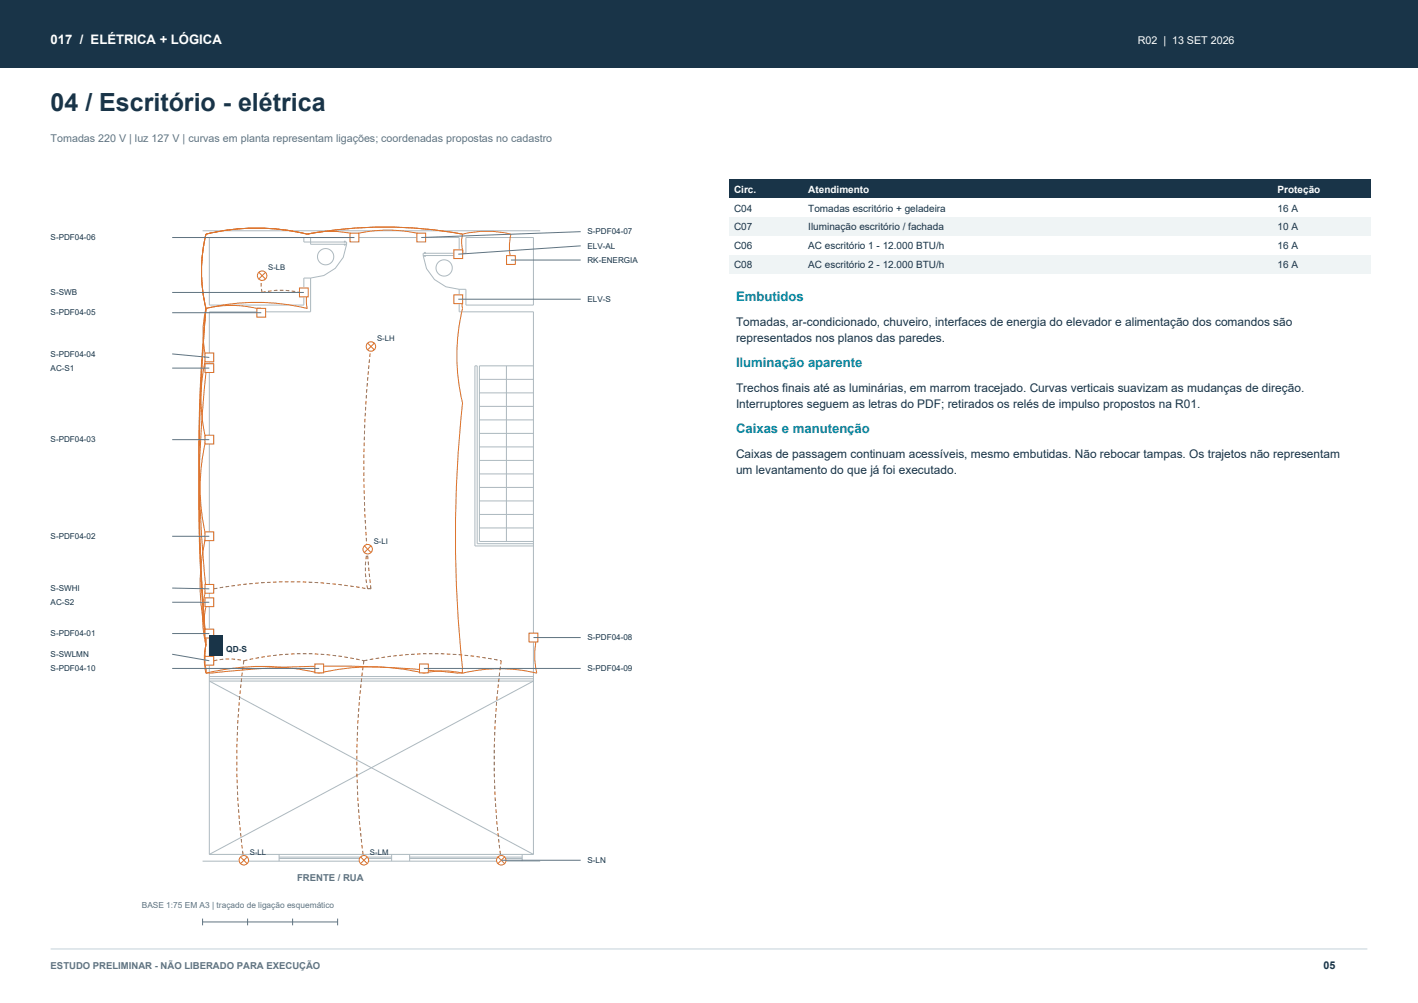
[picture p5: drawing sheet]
<svg xmlns="http://www.w3.org/2000/svg" width="420mm" height="297mm" viewBox="0 0 420 297" stroke-linecap="round" stroke-linejoin="round" font-family="sans-serif">
<defs><g id="words">
<text font-size="7.4" fill="#193448" x="15" y="33">04 / Escritório - elétrica</text>
<text font-size="3.9" fill="#fff" x="15" y="13">017 / ELÉTRICA + LÓGICA</text>
<g font-size="3.9" fill="#058ca5">
<text x="218" y="89.1">Embutidos</text>
<text x="218" y="108.6">Iluminação aparente</text>
<text x="218" y="128.1">Caixas e manutenção</text>
</g>
<g font-size="3.5" fill="#193448">
<text x="218" y="96.6">Tomadas, ar-condicionado, chuveiro, interfaces de energia do elevador e alimentação dos comandos são</text>
<text x="218" y="101.4">representados nos planos das paredes.</text>
<text x="218" y="116.1">Trechos finais até as luminárias, em marrom tracejado. Curvas verticais suavizam as mudanças de direção.</text>
<text x="218" y="120.9">Interruptores seguem as letras do PDF; retirados os relés de impulso propostos na R01.</text>
<text x="218" y="135.6">Caixas de passagem continuam acessíveis, mesmo embutidas. Não rebocar tampas. Os trajetos não representam</text>
<text x="218" y="140.4">um levantamento do que já foi executado.</text>
</g>
<text font-size="3.2" fill="#fff" x="337" y="13">R02 | 13 SET 2026</text>
<text font-size="3.2" fill="#607482" x="15" y="42">Tomadas 220 V | luz 127 V | curvas em planta representam ligações; coordenadas propostas no cadastro</text>
<text font-size="3.2" fill="#193448" x="392" y="287">05</text>
<g font-size="3" fill="#fff">
<text x="217.4" y="57">Circ.</text>
<text x="239.4" y="57">Atendimento</text>
<text x="378.4" y="57">Proteção</text>
</g>
<g font-size="3" fill="#193448">
<text x="217.4" y="62.6">C04</text>
<text x="239.4" y="62.6">Tomadas escritório + geladeira</text>
<text x="378.4" y="62.6">16 A</text>
<text x="217.4" y="68.2">C07</text>
<text x="239.4" y="68.2">Iluminação escritório / fachada</text>
<text x="378.4" y="68.2">10 A</text>
<text x="217.4" y="73.9">C06</text>
<text x="239.4" y="73.9">AC escritório 1 - 12.000 BTU/h</text>
<text x="378.4" y="73.9">16 A</text>
<text x="217.4" y="79.5">C08</text>
<text x="239.4" y="79.5">AC escritório 2 - 12.000 BTU/h</text>
<text x="378.4" y="79.5">16 A</text>
</g>
<g font-size="2.8" fill="#607482">
<text x="88" y="261">FRENTE / RUA</text>
<text x="15" y="287">ESTUDO PRELIMINAR - NÃO LIBERADO PARA EXECUÇÃO</text>
</g>
<text font-size="2.5" fill="#193448" x="67" y="193">QD-S</text>
<text font-size="2.5" fill="#607482" x="42" y="269">BASE 1:75 EM A3 | traçado de ligação esquemático</text>
<g font-size="2.4" fill="#193448">
<text x="15" y="71.1">S-PDF04-06</text>
<text x="174" y="69.4">S-PDF04-07</text>
<text x="174" y="77.8">RK-ENERGIA</text>
<text x="174" y="73.6">ELV-AL</text>
<text x="15" y="87.4">S-SWB</text>
<text x="174" y="89.4">ELV-S</text>
<text x="15" y="93.4">S-PDF04-05</text>
<text x="15" y="105.6">S-PDF04-04</text>
<text x="15" y="109.8">AC-S1</text>
<text x="15" y="131">S-PDF04-03</text>
<text x="15" y="159.6">S-PDF04-02</text>
<text x="15" y="179.1">AC-S2</text>
<text x="15" y="174.9">S-SWHI</text>
<text x="15" y="188.4">S-PDF04-01</text>
<text x="174" y="189.6">S-PDF04-08</text>
<text x="15" y="194.5">S-SWLMN</text>
<text x="15" y="198.7">S-PDF04-10</text>
<text x="174" y="198.7">S-PDF04-09</text>
<text x="174" y="255.5">S-LN</text>
</g>
<g font-size="2.3" fill="#193448">
<text x="79.4" y="80">S-LB</text>
<text x="111.7" y="101">S-LH</text>
<text x="110.7" y="161">S-LI</text>
<text x="74" y="253.1">S-LL</text>
<text x="109.6" y="253.1">S-LM</text>
</g>
</g></defs>
<path d="M0 0h420v20h-420z" fill-rule="evenodd" fill="#193448"/>
<path d="M15 281h390" fill="none" stroke="#cdd8df" stroke-width=".35"/>
<g fill="none" stroke="#acb9bf" stroke-width=".3">
<path d="M60 68.3h100M102.7 72.3a10.7 10.7 0 0 1-10.7 10M102.7 72.3v-.6h-12.7v-1.4h-28v20h28v-8h2M102.7 72.3h-10.7v-2h44v5.4h-10.7M125.3 75.7a10.7 10.7 0 0 0 10.7 10M125.3 75.7v-.7h12.7v-4.7h20v20h-20v-4.6h-2M92 82.3v10h-30v160.7M136 85.7v6.6h22v160.7M142 116.3h16M142 112.3h16M150 108.3v52M158 108.3h-16v52h16"/>
<path d="M142 128.3h16M142 132.3h16M142 136.3h16M142 124.3h16M142 120.3h16M142 148.3h16M142 140.3h16M142 144.3h16M142 152.3h16M142 156.3h16M158 161h-16.7v-52.7h-.6v53.4h17.3M62 201h96"/>
<path d="M62 200.3h96M60 255h100M62 253h96M62 253l96-51.3h-96l96 51.3M82.7 253.8h33.3M82.7 254.2h33.3M82.7 253v2M116 253v2M121.3 253v2M121.3 253.8h33.4M121.3 254.2h33.4M154.7 253v2"/>
<circle cx="96.5" cy="76" r="2.42"/>
<circle cx="102.1" cy="71.5" r=".13"/>
<circle cx="102.1" cy="72.5" r=".13"/>
<circle cx="125.9" cy="74.9" r=".13"/>
<circle cx="125.9" cy="75.8" r=".13"/>
<circle cx="131.5" cy="79.3" r="2.42"/>
</g>
<g fill="none" stroke="#dd722b" stroke-width=".3">
<path d="M91 69.3a63.4 63.4 0 0 0-30 0 46.5 46.5 0 0 0 0 22M91 69.3a29.6 29.6 0 0 1 14 0M91 69.3a127 127 0 0 1 46 0M105 69.3a41.8 41.8 0 0 1 19.8 0v1M105 69.3v1M137 69.3a14.7 14.7 0 0 0 .1 5.6l-.1 .4h-1.3M137 69.3a30.3 30.3 0 0 1 14.3 0 16.2 16.2 0 0 0 0 7.7M61 91.3a30.7 30.7 0 0 0 0 14.5M61 91.3a34.3 34.3 0 0 1 15.4 0h1v1.3M61 91.3a411.4 411.4 0 0 0 0 83.1M61 91.3a592.3 592.3 0 0 0 0 99.7M61 91.3a576.6 576.6 0 0 0 0 98.4"/>
<path d="M90 86.6h1l-.3 2.7 .3 2a63.4 63.4 0 0 0-30 0M135.7 88.6h1.3l-.1 .5a22.5 22.5 0 0 1-.9 7.2 59.1 59.1 0 0 0 1 23 384.1 384.1 0 0 0-.1 79.4l.1 .6M61 105.8a51.5 51.5 0 0 0 0 24.4M61 105.8h1M62 109h-1a401.3 401.3 0 0 0 0 82M61 130.2a60.5 60.5 0 0 0 0 28.6M61 130.2h1M61 158.8a60.9 60.9 0 0 0 0 28.8M61 158.8h1M61 174.4a35.2 35.2 0 0 0 0 16.6M61 174.4h1M62 178.3h-1l-.1 1a24.3 24.3 0 0 0 .1 10.4"/>
<path d="M61 191a17.6 17.6 0 0 0 0 8.3M61 187.6l-.2 1.7 .2 1.7M61 187.6h1M61 199.3a70.9 70.9 0 0 1 33.5 0M61 191l-.3 2.7 .3 2h1M61 191a19.3 19.3 0 0 0 .1 8l-.1 .3M61 199.3a344.9 344.9 0 0 1 76 0M61 189.7v1.3M94.5 199.3a65.5 65.5 0 0 1 31.1 0M94.5 197.9v1.4M125.6 199.3a24.2 24.2 0 0 1 11.4 0M125.6 197.9v1.4"/>
<path d="M158 188.8h1a22.3 22.3 0 0 0 0 10.5 46.5 46.5 0 0 0-22 0"/>
</g>
<g fill="none" stroke="#985b30" stroke-width=".3" stroke-dasharray="1.1 .7" stroke-linecap="butt">
<path d="M77.6 86.6a23.3 23.3 0 0 1 11.1 0M77.6 86.6l-.3-2.1 .3-2.9M90 86.6h-1.3M62 174.4h1.3M63.3 174.4a124.7 124.7 0 0 1 45.6 0M108.9 174.4h1M108.9 174.4a24.8 24.8 0 0 1 0-11.8M109.9 174.4a307.6 307.6 0 0 1 0-71.8M62 195.7h1.3M63.3 195.7a18.8 18.8 0 0 1 8.9 0M72.2 195.7a76.3 76.3 0 0 1 35.6 0M107.8 195.7a99.6 99.6 0 0 1 40.7 0"/>
<path d="M72.2 254.7a208.8 208.8 0 0 1 0-59M107.8 254.7a208.8 208.8 0 0 1 0-59M148.5 254.7a208.8 208.8 0 0 1 0-59"/>
</g>
<g fill="#fff" stroke="#dd722b" stroke-width=".3">
<path d="M60.7 186.3h2.6v2.6h-2.6z" fill-rule="evenodd"/>
<path d="M60.7 157.5h2.6v2.6h-2.6z" fill-rule="evenodd"/>
<path d="M60.7 128.9h2.6v2.6h-2.6z" fill-rule="evenodd"/>
<path d="M60.7 104.5h2.6v2.6h-2.6z" fill-rule="evenodd"/>
<path d="M76.1 91.3h2.6v2.6h-2.6z" fill-rule="evenodd"/>
<path d="M103.7 69h2.6v2.6h-2.6z" fill-rule="evenodd"/>
<path d="M123.5 69h2.6v2.6h-2.6z" fill-rule="evenodd"/>
<path d="M156.7 187.5h2.6v2.6h-2.6z" fill-rule="evenodd"/>
<path d="M124.3 196.6h2.6v2.6h-2.6z" fill-rule="evenodd"/>
<path d="M93.2 196.6h2.6v2.6h-2.6z" fill-rule="evenodd"/>
<circle cx="77.6" cy="81.6" r="1.4"/>
</g>
<path d="M76.6 80.6l2 2M78.6 80.6l-2 2" fill="none" stroke="#dd722b" stroke-width=".3"/>
<circle cx="109.9" cy="102.6" r="1.4" fill="#fff" stroke="#dd722b" stroke-width=".3"/>
<path d="M108.9 101.6l2 2M110.9 101.6l-2 2" fill="none" stroke="#dd722b" stroke-width=".3"/>
<circle cx="108.9" cy="162.6" r="1.4" fill="#fff" stroke="#dd722b" stroke-width=".3"/>
<path d="M107.9 161.6l2 2M109.9 161.6l-2 2" fill="none" stroke="#dd722b" stroke-width=".3"/>
<circle cx="72.2" cy="254.7" r="1.4" fill="#fff" stroke="#dd722b" stroke-width=".3"/>
<path d="M71.2 253.7l2 2M73.2 253.7l-2 2" fill="none" stroke="#dd722b" stroke-width=".3"/>
<circle cx="107.8" cy="254.7" r="1.4" fill="#fff" stroke="#dd722b" stroke-width=".3"/>
<path d="M106.8 253.7l2 2M108.8 253.7l-2 2" fill="none" stroke="#dd722b" stroke-width=".3"/>
<circle cx="148.5" cy="254.7" r="1.4" fill="#fff" stroke="#dd722b" stroke-width=".3"/>
<path d="M147.5 253.7l2 2M149.5 253.7l-2 2" fill="none" stroke="#dd722b" stroke-width=".3"/>
<g fill="#fff" stroke="#dd722b" stroke-width=".3">
<path d="M88.7 85.3h2.6v2.6h-2.6z" fill-rule="evenodd"/>
<path d="M60.7 173.1h2.6v2.6h-2.6z" fill-rule="evenodd"/>
<path d="M60.7 194.4h2.6v2.6h-2.6z" fill-rule="evenodd"/>
<path d="M134.4 87.3h2.6v2.6h-2.6z" fill-rule="evenodd"/>
<path d="M134.4 74h2.6v2.6h-2.6z" fill-rule="evenodd"/>
<path d="M150 75.7h2.6v2.6h-2.6z" fill-rule="evenodd"/>
<path d="M60.7 107.7h2.6v2.6h-2.6z" fill-rule="evenodd"/>
<path d="M60.7 177h2.6v2.6h-2.6z" fill-rule="evenodd"/>
</g>
<g fill="none" stroke="#607482" stroke-width=".3">
<path d="M51 70.3h54M151.3 77h20.7M172 72.8l-36.3 2.5M172 68.6l-47.2 1.7M51 92.6h26.4M51 86.6h39M135.7 88.6h36.3M51 109h11M51 104.8l11 1M51 130.2h11M51 158.8h11M51 178.3h11"/>
<path d="M51 174.1l11 .3M51 197.9h43.5M51 193.7l11 2M51 187.6h11M125.6 197.9h46.4M158 188.8h14M148.5 254.7h23.5"/>
</g>
<path d="M62 188h4v6h-4z" fill-rule="evenodd" fill="#193448"/>
<path d="M60 272v2M60 273h40M73.3 272v2M86.7 272v2M100 272v2" fill="none" stroke="#607482" stroke-width=".3"/>
<path d="M216 53h190v5.6h-190z" fill-rule="evenodd" fill="#193448"/>
<path d="M216 58.6h190v5.6h-190z" fill-rule="evenodd" fill="#fff"/>
<path d="M216 64.2h190v5.6h-190z" fill-rule="evenodd" fill="#eff4f5"/>
<path d="M216 69.8h190v5.7h-190z" fill-rule="evenodd" fill="#fff"/>
<path d="M216 75.5h190v5.6h-190z" fill-rule="evenodd" fill="#eff4f5"/>
<use href="#words"/>
</svg>
